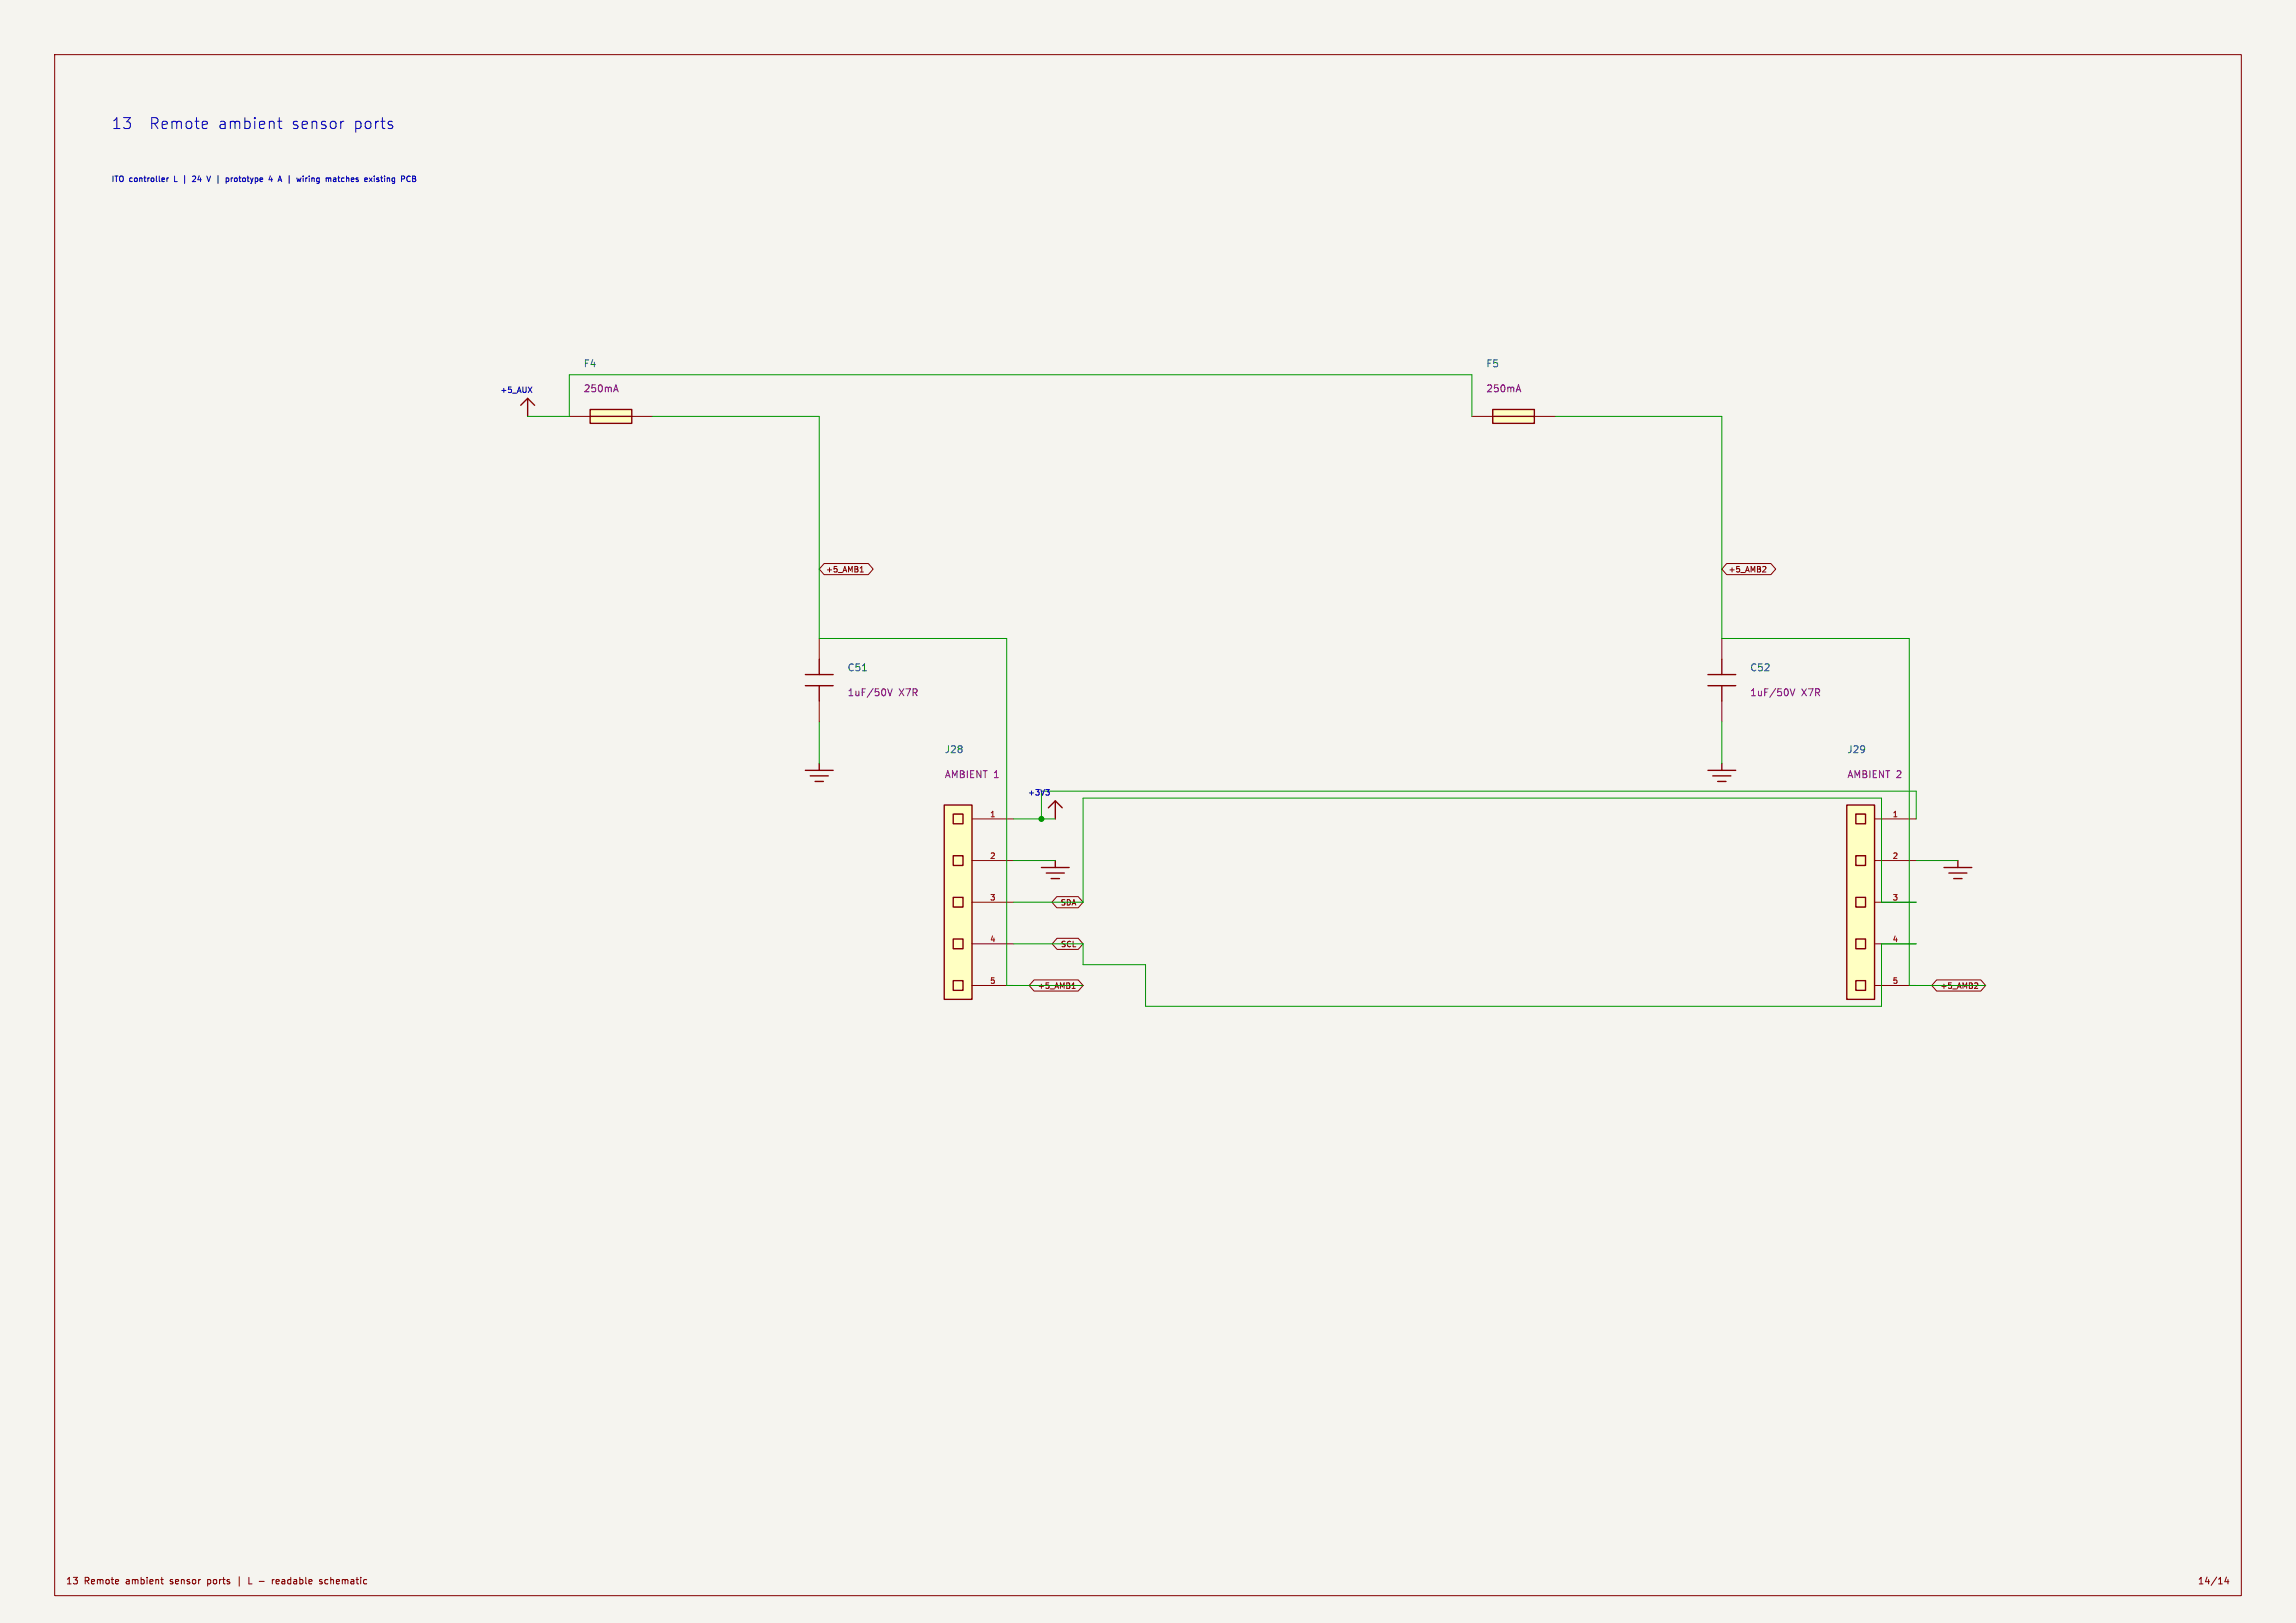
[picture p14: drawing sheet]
<svg xmlns="http://www.w3.org/2000/svg" width="420mm" height="297mm" viewBox="0 0 420 297" stroke-linecap="round" stroke-linejoin="round" font-family="sans-serif">
<defs><g id="words">
<g font-size="2.8" fill="#0000c2">
<text x="20.3" y="23.8">13</text>
<text x="27.3" y="23.8">Remote</text>
<text x="39.9" y="23.8">ambient</text>
<text x="53.4" y="23.8">sensor</text>
<text x="64.8" y="23.8">ports</text>
</g>
<g font-size="1.8" fill="#006464">
<text x="106.7" y="67.4">F4</text>
<text x="271.8" y="67.4">F5</text>
<text x="154.9" y="123">C51</text>
<text x="320" y="123">C52</text>
<text x="172.7" y="138">J28</text>
<text x="337.8" y="138">J29</text>
</g>
<g font-size="1.8" fill="#840084">
<text x="106.7" y="72">250mA</text>
<text x="271.8" y="72">250mA</text>
<text x="154.9" y="127.6">1uF/50V</text>
<text x="164.4" y="127.6">X7R</text>
<text x="320" y="127.6">1uF/50V</text>
<text x="329.5" y="127.6">X7R</text>
<text x="172.7" y="142.6">AMBIENT 1</text>
<text x="337.8" y="142.6">AMBIENT 2</text>
</g>
<g font-size="1.7" fill="#840000">
<text x="12" y="290">13</text>
<text x="15.4" y="290">Remote</text>
<text x="23.2" y="290">ambient</text>
<text x="31.5" y="290">sensor</text>
<text x="38.5" y="290">ports</text>
<text x="51.2" y="290">readable</text>
<text x="60.1" y="290">schematic</text>
<text x="401.9" y="290">14/14</text>
</g>
<g font-size="1.4" fill="#0000c2">
<text x="20.3" y="33.5">ITO</text>
<text x="23.7" y="33.5">controller</text>
<text x="32.1" y="33.5">L</text>
<text x="35.9" y="33.5">24</text>
<text x="38.9" y="33.5">V |</text>
<text x="42.8" y="33.5">prototype</text>
<text x="50.9" y="33.5">4</text>
<text x="52.9" y="33.5">A |</text>
<text x="56.8" y="33.5">wiring</text>
<text x="62.4" y="33.5">matches</text>
<text x="69.7" y="33.5">existing</text>
<text x="91.4" y="72.1">+5_AUX</text>
<text x="188" y="145.8">+3V3</text>
</g>
<g font-size="1.4" fill="#840000">
<text x="151" y="104.9">+5_AMB1</text>
<text x="316.1" y="104.9">+5_AMB2</text>
<text x="193.9" y="165.9">SDA</text>
<text x="193.9" y="173.5">SCL</text>
<text x="189.7" y="181.1">+5_AMB1</text>
<text x="354.8" y="181.1">+5_AMB2</text>
</g>
<g font-size="1.4" fill="#a90000">
<text x="181" y="149.6">1</text>
<text x="346.1" y="149.6">1</text>
<text x="181" y="157.2">2</text>
<text x="346.1" y="157.2">2</text>
<text x="181" y="164.8">3</text>
<text x="346.1" y="164.8">3</text>
<text x="181" y="172.5">4</text>
<text x="346.1" y="172.5">4</text>
<text x="181" y="180.1">5</text>
<text x="346.1" y="180.1">5</text>
</g>
</g></defs>
<path d="M0 0h420v297h-420z" fill="#f5f4ef" stroke="#f5f4ef" stroke-width=".18"/>
<g fill="none" stroke="#840000" stroke-width=".18">
<path d="M10 10h400v282h-400zM29.4 289h.5M29.6 289.8h.3M43.8 288.5v1.7M45.5 288.6v1.2h.6M47.4 289.4h.9M49.8 289v.8M50.2 289l-.4 .3M50.9 289l-.4 .2 .1 .6h.3M51.1 289.3l-.6 .1M58.9 289.1l-.3-.1-.2 .2 .1 .2 .4 .1v.3h-.5M59.6 289l-.2 .3v.3l.2 .2"/>
<path d="M407.3 288.6l-.3 .8h.7M407.5 289v.8"/>
</g>
<path d="M190.5 158.8h5.1M191.4 159.8h3.3M193 157.5v1.3M355.6 158.8h5.1M356.5 159.8h3.3M358.1 157.5v1.3M192.3 160.8h1.5M357.4 160.8h1.5" fill="none" stroke="#840000" stroke-width=".25"/>
<path d="M273 74.9h7.7v2.6h-7.7z" fill="#ffffc2"/>
<path d="M273 74.9h7.7v2.6h-7.7zM273 76.2h7.7" fill="none" stroke="#840000" stroke-width=".25"/>
<path d="M269.2 76.2h3.8M280.7 76.2h3.8" fill="none" stroke="#840000" stroke-width=".18"/>
<path d="M277.5 71.3h.6M277.8 70.4l.4 1.3" fill="none" stroke="#840084" stroke-width=".18"/>
<g fill="#ffffc2">
<path d="M337.8 147.3h5.1v35.6h-5.1z"/>
<path d="M339.5 149h1.7v1.7h-1.7z"/>
<path d="M339.5 156.6h1.7v1.8h-1.7z"/>
<path d="M339.5 164.2h1.7v1.8h-1.7z"/>
<path d="M339.5 171.8h1.7v1.8h-1.7z"/>
<path d="M339.5 179.5h1.7v1.7h-1.7z"/>
</g>
<g fill="none" stroke="#840000" stroke-width=".25">
<path d="M149.9 139.7v1.3M315 139.7v1.3M147.3 141h5.1M148.2 142h3.3M149.1 143h1.5M312.4 141h5.1M313.3 142h3.3M314.2 143h1.5M337.8 147.3h5.1v35.6h-5.1zM339.5 149h1.7v1.7h-1.7zM339.5 156.6h1.7v1.8h-1.7zM339.5 164.2h1.7v1.8h-1.7z"/>
<path d="M339.5 171.8h1.7v1.8h-1.7zM339.5 179.5h1.7v1.7h-1.7z"/>
</g>
<path d="M342.9 149.9h7.6M342.9 157.5h7.6M342.9 165.1h7.6M342.9 172.7h7.6M342.9 180.3h7.6" fill="none" stroke="#840000" stroke-width=".18"/>
<path d="M107.9 74.9h7.7v2.6h-7.7z" fill="#ffffc2"/>
<path d="M107.9 74.9h7.7v2.6h-7.7zM107.9 76.2h7.7M147.3 123.4h5.1M147.3 125.5h5.1M149.9 120.7v2.7M149.9 125.5v2.8M312.4 123.4h5.1M312.4 125.5h5.1M315 120.7v2.7M315 125.5v2.8M191.8 147.8l1.2-1.2 1.3 1.2M193 146.6v3.3" fill="none" stroke="#840000" stroke-width=".25"/>
<path d="M104.1 76.2h3.8M115.6 76.2h3.8M149.9 116.8v3.9M315 116.8v3.9M149.9 128.3v3.8M315 128.3v3.8" fill="none" stroke="#840000" stroke-width=".18"/>
<path d="M112.4 71.3h.6M112.7 70.4l.4 1.3M162.4 126.1l.4 1.2 .4-1.2M327.5 126.1l.4 1.2 .4-1.2" fill="none" stroke="#840084" stroke-width=".18"/>
<path d="M157.8 122.8h.7" fill="none" stroke="#006464" stroke-width=".18"/>
<g fill="#ffffc2">
<path d="M172.7 147.3h5.1v35.6h-5.1z"/>
<path d="M174.4 149h1.7v1.7h-1.7z"/>
<path d="M174.4 156.6h1.7v1.8h-1.7z"/>
<path d="M174.4 164.2h1.7v1.8h-1.7z"/>
<path d="M174.4 171.8h1.7v1.8h-1.7z"/>
<path d="M174.4 179.5h1.7v1.7h-1.7z"/>
</g>
<path d="M95.2 74.2l1.3-1.3 1.3 1.3M96.5 72.9v3.3M172.7 147.3h5.1v35.6h-5.1zM174.4 149h1.7v1.7h-1.7zM174.4 156.6h1.7v1.8h-1.7zM174.4 164.2h1.7v1.8h-1.7zM174.4 171.8h1.7v1.8h-1.7zM174.4 179.5h1.7v1.7h-1.7z" fill="none" stroke="#840000" stroke-width=".25"/>
<g fill="none" stroke="#840000" stroke-width=".18">
<path d="M150.7 103.1h8.1l.9 1-.9 1.1h-8.1l-.8-1.1zM157.3 104.7h.6M157.4 103.9l.2-.2v1M315.8 103.1h8.1l.9 1-.9 1.1h-8.1l-.8-1.1zM322.6 103.7h.3l.1 .2-.6 .8h.6M177.8 149.9h7.6M177.8 157.5h7.6M177.8 165.1h7.6M177.8 172.7h7.6M189.1 179.3h8.1l.9 1-.9 1.1h-8.1l-.8-1.1zM193.3 164.1h3.9l.9 1-.9 1h-3.9l-.9-1zM193.4 171.7h3.8l.9 1-.9 1h-3.8l-.9-1z"/>
<path d="M354.2 179.3h8.1l.9 1-.9 1.1h-8.1l-.8-1.1zM361.3 179.9h.4l.1 .2-.6 .8h.6M177.8 180.3h7.6M196.1 180.9h.6M196.1 180.1l.3-.2v1"/>
</g>
<path d="M96.5 76.2h7.6v-7.6h165.1v7.6M119.4 76.2h30.5v40.6h34.2v63.5h14M284.5 76.2h30.5v40.6h34.2v63.5h14M149.9 132.1v7.6M315 132.1v7.6M185.4 149.9h7.6M185.4 157.5h7.6M190.5 149.9v-5.1h160v5.1M350.5 157.5h7.6M185.4 172.7h12.7v3.8h11.4v7.7h134.7v-11.5h6.3M185.4 165.1h12.7v-19h146.1v19h6.3" fill="none" stroke="#009600" stroke-width=".18"/>
<g fill="none" stroke="#0000c2" stroke-width=".18">
<path d="M30 32.6l.1 .2-.5 .1M30 33.2h.1M30.5 32.6v.6M30.8 32.6l-.3 .1M33.8 32.1v1.5M35.6 32.2l-.4 .1M35.8 32.7l-.6 .5h.6M37.8 32.2l.4 1 .3-1M37.8 22.3l.1 .4-.9 .2M41.5 32.6l.4 .1-.1 .4-.3 .1M42.3 32.6v.6M42.5 32.6l-.2 .1"/>
<path d="M49.4 32.2l-.2 .7h.6M49.7 32.6v.6M50.8 22.2h.8M51.1 21.5v1.7l.1 .2 .4 .1M55.9 32.6v.6M56.2 32.6l-.3 .1M61 32.6h.4v.6M61.4 32.8l-.4 .2 .1 .2h.3M61.8 32.6h.4M61.9 32.2l.1 1M62.7 22.2h.2M68.5 32.2v.1"/>
<path d="M68.5 32.6v.6M69.3 32.6h-.3l-.1 .1 .4 .3M69.3 33.1l-.1 .1h-.3M74.8 32.2l.2 .1M75 33.1l-.2 .1M75.5 32.2h.3l.2 .2-.2 .3 .2 .1 .1 .2-.2 .2h-.4zM75.5 32.7h.3M96.6 70.8l.7 1M97.3 70.8l-.7 1M191.3 144.5h.6l-.3 .4M191.7 144.9l.2 .2v.2l-.2 .2"/>
</g>
<circle cx="190.5" cy="149.9" r=".46" fill="#009600" stroke="#009600" stroke-width=".18"/>
<use href="#words"/>
</svg>
